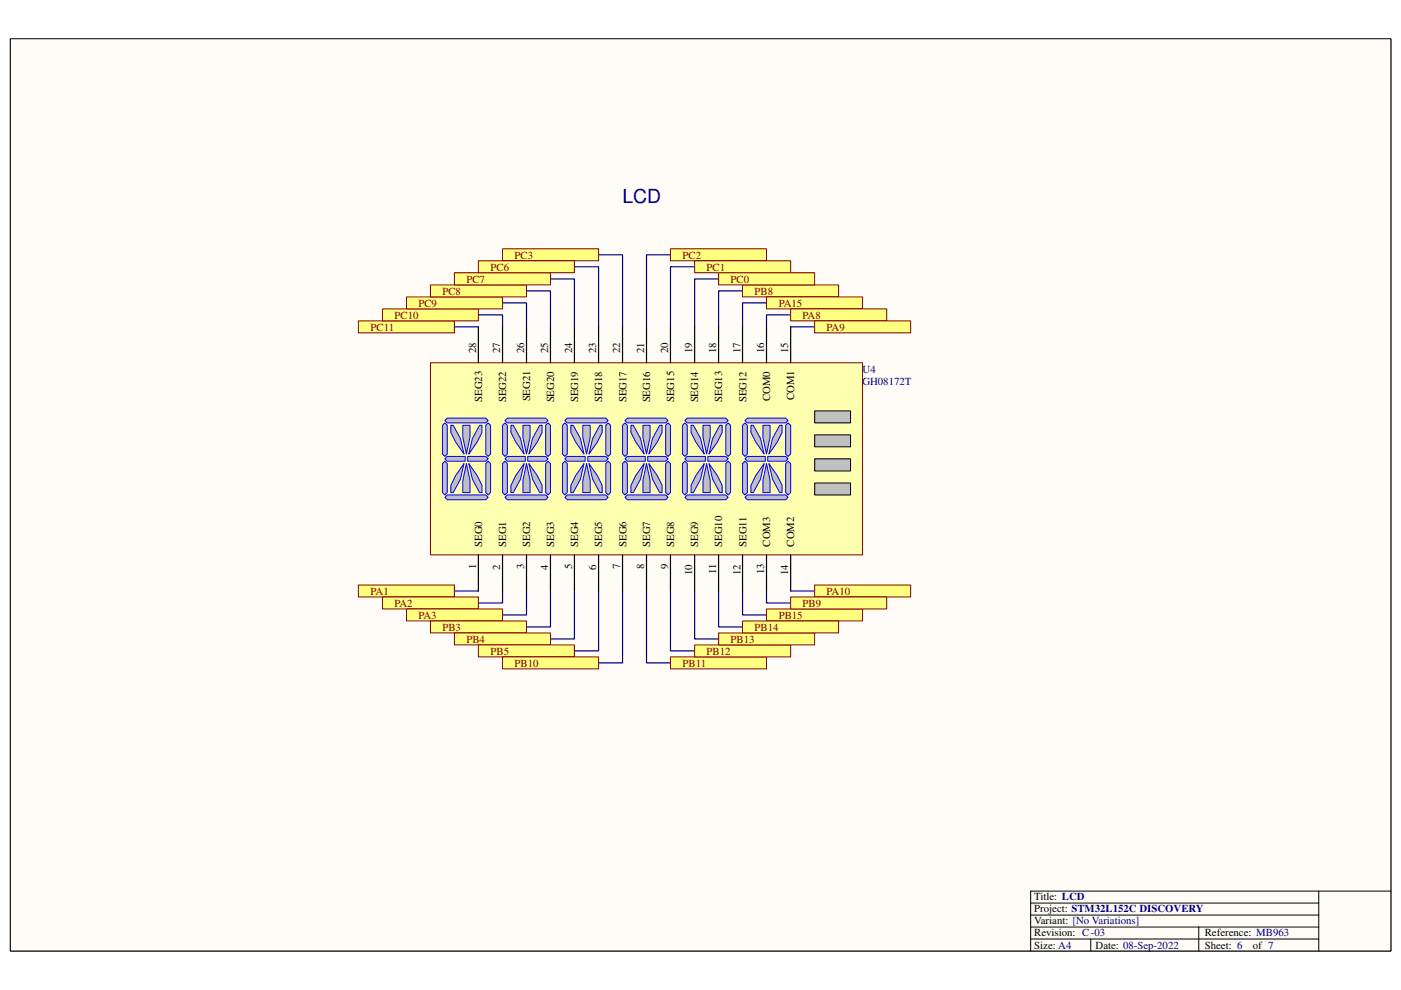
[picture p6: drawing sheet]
<svg xmlns="http://www.w3.org/2000/svg" width="297mm" height="210mm" viewBox="0 0 297 210" stroke-linecap="round" stroke-linejoin="round" font-family="sans-serif">
<defs><g id="words">
<text font-size="4.1" fill="#000080" x="132" y="43">LCD</text>
<g font-size="2.3" fill="#800000">
<text x="98.9" y="59.9">PC7</text>
<text x="104" y="57.4">PC6</text>
<text x="109.1" y="54.8">PC3</text>
<text x="144.7" y="54.8">PC2</text>
<text x="149.8" y="57.4">PC1</text>
<text x="154.9" y="59.9">PC0</text>
<text x="88.7" y="65">PC9</text>
<text x="93.8" y="62.5">PC8</text>
<text x="160" y="62.5">PB8</text>
<text x="165.1" y="65">PA15</text>
<text x="78.6" y="70.1">PC11</text>
<text x="83.6" y="67.6">PC10</text>
<text x="170.2" y="67.6">PA8</text>
<text x="175.3" y="70.1">PA9</text>
<text x="78.6" y="126.1">PA1</text>
<text x="83.6" y="128.7">PA2</text>
<text x="88.7" y="131.2">PA3</text>
<text x="165.1" y="131.2">PB15</text>
<text x="170.2" y="128.7">PB9</text>
<text x="175.3" y="126.1">PA10</text>
<text x="93.8" y="133.7">PB3</text>
<text x="98.9" y="136.3">PB4</text>
<text x="154.9" y="136.3">PB13</text>
<text x="160" y="133.7">PB14</text>
<text x="104" y="138.8">PB5</text>
<text x="109.1" y="141.4">PB10</text>
<text x="144.7" y="141.4">PB11</text>
<text x="149.8" y="138.8">PB12</text>
</g>
<g font-size="2.3">
<text x="101" y="74.9" transform="rotate(-90 101 74.9)">28</text>
<text x="106" y="74.9" transform="rotate(-90 106 74.9)">27</text>
<text x="111.2" y="74.9" transform="rotate(-90 111.2 74.9)">26</text>
<text x="116.2" y="74.9" transform="rotate(-90 116.2 74.9)">25</text>
<text x="121.3" y="74.9" transform="rotate(-90 121.3 74.9)">24</text>
<text x="126.4" y="74.9" transform="rotate(-90 126.4 74.9)">23</text>
<text x="131.5" y="74.9" transform="rotate(-90 131.5 74.9)">22</text>
<text x="136.6" y="74.9" transform="rotate(-90 136.6 74.9)">21</text>
<text x="141.7" y="74.9" transform="rotate(-90 141.7 74.9)">20</text>
<text x="146.8" y="74.9" transform="rotate(-90 146.8 74.9)">19</text>
<text x="151.8" y="74.9" transform="rotate(-90 151.8 74.9)">18</text>
<text x="157" y="74.9" transform="rotate(-90 157 74.9)">17</text>
<text x="162" y="74.9" transform="rotate(-90 162 74.9)">16</text>
<text x="167.1" y="74.9" transform="rotate(-90 167.1 74.9)">15</text>
<text x="102.2" y="85.2" transform="rotate(-90 102.2 85.2)">SEG23</text>
<text x="107.3" y="85.3" transform="rotate(-90 107.3 85.3)">SEG22</text>
<text x="112.4" y="85.1" transform="rotate(-90 112.4 85.1)">SEG21</text>
<text x="117.5" y="85.3" transform="rotate(-90 117.5 85.3)">SEG20</text>
<text x="122.6" y="85.3" transform="rotate(-90 122.6 85.3)">SEG19</text>
<text x="127.7" y="85.3" transform="rotate(-90 127.7 85.3)">SEG18</text>
<text x="132.8" y="85.3" transform="rotate(-90 132.8 85.3)">SEG17</text>
<text x="137.9" y="85.3" transform="rotate(-90 137.9 85.3)">SEG16</text>
<text x="143" y="85.2" transform="rotate(-90 143 85.2)">SEG15</text>
<text x="148" y="85.3" transform="rotate(-90 148 85.3)">SEG14</text>
<text x="153.1" y="85.2" transform="rotate(-90 153.1 85.2)">SEG13</text>
<text x="158.2" y="85.3" transform="rotate(-90 158.2 85.3)">SEG12</text>
<text x="163.3" y="85" transform="rotate(-90 163.3 85)">COM0</text>
<text x="168.4" y="84.8" transform="rotate(-90 168.4 84.8)">COM1</text>
<text x="102.2" y="115.9" transform="rotate(-90 102.2 115.9)">SEG0</text>
<text x="107.3" y="115.9" transform="rotate(-90 107.3 115.9)">SEG1</text>
<text x="112.4" y="115.9" transform="rotate(-90 112.4 115.9)">SEG2</text>
<text x="117.5" y="115.9" transform="rotate(-90 117.5 115.9)">SEG3</text>
<text x="122.6" y="115.9" transform="rotate(-90 122.6 115.9)">SEG4</text>
<text x="127.7" y="115.9" transform="rotate(-90 127.7 115.9)">SEG5</text>
<text x="132.8" y="115.9" transform="rotate(-90 132.8 115.9)">SEG6</text>
<text x="137.9" y="115.9" transform="rotate(-90 137.9 115.9)">SEG7</text>
<text x="143" y="115.9" transform="rotate(-90 143 115.9)">SEG8</text>
<text x="148" y="115.9" transform="rotate(-90 148 115.9)">SEG9</text>
<text x="153.1" y="115.9" transform="rotate(-90 153.1 115.9)">SEG10</text>
<text x="158.2" y="115.9" transform="rotate(-90 158.2 115.9)">SEG11</text>
<text x="163.3" y="115.9" transform="rotate(-90 163.3 115.9)">COM3</text>
<text x="168.4" y="115.9" transform="rotate(-90 168.4 115.9)">COM2</text>
<text x="101" y="120.6" transform="rotate(-90 101 120.6)">1</text>
<text x="106" y="120.8" transform="rotate(-90 106 120.8)">2</text>
<text x="111.2" y="120.6" transform="rotate(-90 111.2 120.6)">3</text>
<text x="116.2" y="120.8" transform="rotate(-90 116.2 120.8)">4</text>
<text x="121.3" y="120.7" transform="rotate(-90 121.3 120.7)">5</text>
<text x="126.4" y="120.8" transform="rotate(-90 126.4 120.8)">6</text>
<text x="131.5" y="120.7" transform="rotate(-90 131.5 120.7)">7</text>
<text x="136.6" y="120.7" transform="rotate(-90 136.6 120.7)">8</text>
<text x="141.7" y="120.7" transform="rotate(-90 141.7 120.7)">9</text>
<text x="146.8" y="121.9" transform="rotate(-90 146.8 121.9)">10</text>
<text x="151.8" y="121.7" transform="rotate(-90 151.8 121.7)">11</text>
<text x="157" y="121.9" transform="rotate(-90 157 121.9)">12</text>
<text x="162" y="121.8" transform="rotate(-90 162 121.8)">13</text>
<text x="167.1" y="121.9" transform="rotate(-90 167.1 121.9)">14</text>
<text x="219.3" y="190.8">Title: LCD</text>
<text x="219.3" y="193.3">Project: STM32L152C DISCOVERY</text>
<text x="219.3" y="195.8">Variant: [No Variations]</text>
<text x="219.3" y="201.2">Size: A4</text>
<text x="219.3" y="198.4">Revision: C 03</text>
<text x="232.3" y="201.2">Date: 08-Sep-2022</text>
<text x="255.4" y="198.4">Reference: MB963</text>
<text x="255.4" y="201.2">Sheet: 6</text>
<text x="265.6" y="201.2">of 7</text>
</g>
<g font-size="2.3" fill="#000080">
<text x="182.9" y="79">U4</text>
<text x="182.9" y="81.5">GH08172T</text>
<text x="231.3" y="198.4">-</text>
</g>
</g></defs>
<path d="M2.2 8.2h292.7v193.4h-292.7z" fill-rule="evenodd" fill="#fffcf8"/>
<path d="M2.2 8.2h292.7v193.4h-292.7z" fill="none" stroke="#000" stroke-width=".21"/>
<path d="M2.2 8.2h292.7v193.4h-292.7z" fill-rule="evenodd" fill="#fffcf8"/>
<path d="M2.2 8.2h292.7v193.4h-292.7zM218.5 191.5h61.1M218.5 194h61.1M218.5 199.1h61.1M218.5 196.6h61.1M231.3 199.1v2.5M254.2 196.6v5M279.6 188.9v12.7M294.9 188.9h-76.4v12.7" fill="none" stroke="#000" stroke-width=".21"/>
<g fill="none" stroke="#000080" stroke-width=".25">
<path d="M116.7 59.1h5.1v10.2M121.8 56.6h5.1v12.7M126.9 54h5.1v15.3M142.2 54h-5.1v15.3M147.3 56.6h-5.1v12.7M152.4 59.1h-5.1v10.2M96.3 69.3h5.1M101.4 66.8h5.1v2.5M106.5 64.2h5.1v5.1M111.6 61.7h5.1v7.6M157.4 61.7h-5v7.6M162.5 64.2h-5.1v5.1"/>
<path d="M167.6 66.8h-5.1v2.5M167.6 69.3h5.1M96.3 125.3h5.1M106.5 125.3v2.5h-5.1M111.6 125.3v5.1h-5.1M116.7 125.3v7.6h-5.1M121.8 125.3v10.2h-5.1M126.9 125.3v12.7h-5.1M132 125.3v15.2h-5.1M137.1 125.3v15.2h5.1M142.2 125.3v12.7h5.1M147.3 125.3v10.2h5.1"/>
<path d="M152.4 125.3v7.6h5M157.4 125.3v5.1h5.1M162.5 125.3v2.5h5.1M167.6 125.3h5.1"/>
</g>
<path d="M91.3 76.9h91.6v40.7h-91.6z" fill-rule="evenodd" fill="#ffffb0"/>
<path d="M91.3 76.9h91.6v40.7h-91.6z" fill="none" stroke="#800000" stroke-width=".21"/>
<g fill="none" stroke="#000" stroke-width=".25">
<path d="M101.4 69.3v7.6M106.5 69.3v7.6M111.6 69.3v7.6M116.7 69.3v7.6M121.8 69.3v7.6M126.9 69.3v7.6M132 69.3v7.6M137.1 69.3v7.6M142.2 69.3v7.6M147.3 69.3v7.6M152.4 69.3v7.6M157.4 69.3v7.6"/>
<path d="M162.5 69.3v7.6M167.6 69.3v7.6M101.4 117.6v7.7M106.5 117.6v7.7M111.6 117.6v7.7M116.7 117.6v7.7M121.8 117.6v7.7M126.9 117.6v7.7M132 117.6v7.7M137.1 117.6v7.7M142.2 117.6v7.7M147.3 117.6v7.7"/>
<path d="M152.4 117.6v7.7M157.4 117.6v7.7M162.5 117.6v7.7M167.6 117.6v7.7"/>
</g>
<path d="M157.9 89.2l.6-.6h8.1l.5 .6-.5 .5h-8.1z" fill-rule="evenodd" fill="#c0c0c0"/>
<path d="M157.9 89.2l.6-.6h8.1l.5 .6-.5 .5h-8.1z" fill="none" stroke="#00f" stroke-width=".21"/>
<path d="M157.9 97.3l.6-.5h3.8v1h-3.8z" fill-rule="evenodd" fill="#c0c0c0"/>
<path d="M157.9 97.3l.6-.5h3.8v1h-3.8z" fill="none" stroke="#00f" stroke-width=".21"/>
<path d="M162.8 96.8h3.8l.5 .5-.5 .5h-3.8z" fill-rule="evenodd" fill="#c0c0c0"/>
<path d="M162.8 96.8h3.8l.5 .5-.5 .5h-3.8z" fill="none" stroke="#00f" stroke-width=".21"/>
<path d="M157.9 105.5l.6-.6h8.1l.5 .6-.5 .5h-8.1z" fill-rule="evenodd" fill="#c0c0c0"/>
<path d="M157.9 105.5l.6-.6h8.1l.5 .6-.5 .5h-8.1z" fill="none" stroke="#00f" stroke-width=".21"/>
<path d="M157.9 89.7l.6 .5v6.1l-.6 .5-.5-.5v-6.1z" fill-rule="evenodd" fill="#c0c0c0"/>
<path d="M157.9 89.7l.6 .5v6.1l-.6 .5-.5-.5v-6.1z" fill="none" stroke="#00f" stroke-width=".21"/>
<path d="M167.1 89.7l.5 .5v6.1l-.5 .5-.5-.5v-6.1z" fill-rule="evenodd" fill="#c0c0c0"/>
<path d="M167.1 89.7l.5 .5v6.1l-.5 .5-.5-.5v-6.1z" fill="none" stroke="#00f" stroke-width=".21"/>
<path d="M167.1 97.8l.5 .5v6.1l-.5 .5-.5-.5v-6.1z" fill-rule="evenodd" fill="#c0c0c0"/>
<path d="M167.1 97.8l.5 .5v6.1l-.5 .5-.5-.5v-6.1z" fill="none" stroke="#00f" stroke-width=".21"/>
<path d="M157.9 97.8l.6 .5v6.1l-.6 .5-.5-.5v-6.1z" fill-rule="evenodd" fill="#c0c0c0"/>
<path d="M157.9 97.8l.6 .5v6.1l-.6 .5-.5-.5v-6.1z" fill="none" stroke="#00f" stroke-width=".21"/>
<path d="M161.8 90.2h1.5v2.5l-.8 3.6-.7-3.6z" fill-rule="evenodd" fill="#c0c0c0"/>
<path d="M161.8 90.2h1.5v2.5l-.8 3.6-.7-3.6z" fill="none" stroke="#00f" stroke-width=".21"/>
<path d="M162.5 98.3l.8 3.6v2.5h-1.5v-2.5z" fill-rule="evenodd" fill="#c0c0c0"/>
<path d="M162.5 98.3l.8 3.6v2.5h-1.5v-2.5z" fill="none" stroke="#00f" stroke-width=".21"/>
<path d="M159.2 90.2h.5l1.5 2.8 .8 3.3-1.8-2.6-1-2z" fill-rule="evenodd" fill="#c0c0c0"/>
<path d="M159.2 90.2h.5l1.5 2.8 .8 3.3-1.8-2.6-1-2z" fill="none" stroke="#00f" stroke-width=".21"/>
<path d="M163 98.3l1.8 2.5 1 2.1v1.5h-.5l-1.5-2.8z" fill-rule="evenodd" fill="#c0c0c0"/>
<path d="M163 98.3l1.8 2.5 1 2.1v1.5h-.5l-1.5-2.8z" fill="none" stroke="#00f" stroke-width=".21"/>
<path d="M165.3 90.2h.5v1.5l-1 2-1.8 2.6 .8-3.3z" fill-rule="evenodd" fill="#c0c0c0"/>
<path d="M165.3 90.2h.5v1.5l-1 2-1.8 2.6 .8-3.3z" fill="none" stroke="#00f" stroke-width=".21"/>
<path d="M162 98.3l-.8 3.3-1.5 2.8h-.5v-1.5l1-2.1z" fill-rule="evenodd" fill="#c0c0c0"/>
<path d="M162 98.3l-.8 3.3-1.5 2.8h-.5v-1.5l1-2.1z" fill="none" stroke="#00f" stroke-width=".21"/>
<path d="M145.2 89.2l.5-.6h8.2l.5 .6-.5 .5h-8.2z" fill-rule="evenodd" fill="#c0c0c0"/>
<path d="M145.2 89.2l.5-.6h8.2l.5 .6-.5 .5h-8.2z" fill="none" stroke="#00f" stroke-width=".21"/>
<path d="M145.2 97.3l.5-.5h3.9v1h-3.9z" fill-rule="evenodd" fill="#c0c0c0"/>
<path d="M145.2 97.3l.5-.5h3.9v1h-3.9z" fill="none" stroke="#00f" stroke-width=".21"/>
<path d="M150.1 96.8h3.8l.5 .5-.5 .5h-3.8z" fill-rule="evenodd" fill="#c0c0c0"/>
<path d="M150.1 96.8h3.8l.5 .5-.5 .5h-3.8z" fill="none" stroke="#00f" stroke-width=".21"/>
<path d="M145.2 105.5l.5-.6h8.2l.5 .6-.5 .5h-8.2z" fill-rule="evenodd" fill="#c0c0c0"/>
<path d="M145.2 105.5l.5-.6h8.2l.5 .6-.5 .5h-8.2z" fill="none" stroke="#00f" stroke-width=".21"/>
<path d="M145.2 89.7l.5 .5v6.1l-.5 .5-.5-.5v-6.1z" fill-rule="evenodd" fill="#c0c0c0"/>
<path d="M145.2 89.7l.5 .5v6.1l-.5 .5-.5-.5v-6.1z" fill="none" stroke="#00f" stroke-width=".21"/>
<path d="M154.4 89.7l.5 .5v6.1l-.5 .5-.5-.5v-6.1z" fill-rule="evenodd" fill="#c0c0c0"/>
<path d="M154.4 89.7l.5 .5v6.1l-.5 .5-.5-.5v-6.1z" fill="none" stroke="#00f" stroke-width=".21"/>
<path d="M154.4 97.8l.5 .5v6.1l-.5 .5-.5-.5v-6.1z" fill-rule="evenodd" fill="#c0c0c0"/>
<path d="M154.4 97.8l.5 .5v6.1l-.5 .5-.5-.5v-6.1z" fill="none" stroke="#00f" stroke-width=".21"/>
<path d="M145.2 97.8l.5 .5v6.1l-.5 .5-.5-.5v-6.1z" fill-rule="evenodd" fill="#c0c0c0"/>
<path d="M145.2 97.8l.5 .5v6.1l-.5 .5-.5-.5v-6.1z" fill="none" stroke="#00f" stroke-width=".21"/>
<path d="M149.1 90.2h1.5v2.5l-.8 3.6-.7-3.6z" fill-rule="evenodd" fill="#c0c0c0"/>
<path d="M149.1 90.2h1.5v2.5l-.8 3.6-.7-3.6z" fill="none" stroke="#00f" stroke-width=".21"/>
<path d="M149.8 98.3l.8 3.6v2.5h-1.5v-2.5z" fill-rule="evenodd" fill="#c0c0c0"/>
<path d="M149.8 98.3l.8 3.6v2.5h-1.5v-2.5z" fill="none" stroke="#00f" stroke-width=".21"/>
<path d="M146.5 90.2h.5l1.5 2.8 .8 3.3-1.8-2.6-1-2z" fill-rule="evenodd" fill="#c0c0c0"/>
<path d="M146.5 90.2h.5l1.5 2.8 .8 3.3-1.8-2.6-1-2z" fill="none" stroke="#00f" stroke-width=".21"/>
<path d="M150.3 98.3l1.8 2.5 1 2.1v1.5h-.5l-1.5-2.8z" fill-rule="evenodd" fill="#c0c0c0"/>
<path d="M150.3 98.3l1.8 2.5 1 2.1v1.5h-.5l-1.5-2.8z" fill="none" stroke="#00f" stroke-width=".21"/>
<path d="M152.6 90.2h.5v1.5l-1 2-1.8 2.6 .8-3.3z" fill-rule="evenodd" fill="#c0c0c0"/>
<path d="M152.6 90.2h.5v1.5l-1 2-1.8 2.6 .8-3.3z" fill="none" stroke="#00f" stroke-width=".21"/>
<path d="M149.3 98.3l-.8 3.3-1.5 2.8h-.5v-1.5l1-2.1z" fill-rule="evenodd" fill="#c0c0c0"/>
<path d="M149.3 98.3l-.8 3.3-1.5 2.8h-.5v-1.5l1-2.1z" fill="none" stroke="#00f" stroke-width=".21"/>
<path d="M132.5 89.2l.5-.6h8.1l.5 .6-.5 .5h-8.1z" fill-rule="evenodd" fill="#c0c0c0"/>
<path d="M132.5 89.2l.5-.6h8.1l.5 .6-.5 .5h-8.1z" fill="none" stroke="#00f" stroke-width=".21"/>
<path d="M132.5 97.3l.5-.5h3.8v1h-3.8z" fill-rule="evenodd" fill="#c0c0c0"/>
<path d="M132.5 97.3l.5-.5h3.8v1h-3.8z" fill="none" stroke="#00f" stroke-width=".21"/>
<path d="M137.3 96.8h3.8l.5 .5-.5 .5h-3.8z" fill-rule="evenodd" fill="#c0c0c0"/>
<path d="M137.3 96.8h3.8l.5 .5-.5 .5h-3.8z" fill="none" stroke="#00f" stroke-width=".21"/>
<path d="M132.5 105.5l.5-.6h8.1l.5 .6-.5 .5h-8.1z" fill-rule="evenodd" fill="#c0c0c0"/>
<path d="M132.5 105.5l.5-.6h8.1l.5 .6-.5 .5h-8.1z" fill="none" stroke="#00f" stroke-width=".21"/>
<path d="M132.5 89.7l.5 .5v6.1l-.5 .5-.5-.5v-6.1z" fill-rule="evenodd" fill="#c0c0c0"/>
<path d="M132.5 89.7l.5 .5v6.1l-.5 .5-.5-.5v-6.1z" fill="none" stroke="#00f" stroke-width=".21"/>
<path d="M141.1 90.2l.5-.5 .6 .5v6.1l-.6 .5-.5-.5z" fill-rule="evenodd" fill="#c0c0c0"/>
<path d="M141.1 90.2l.5-.5 .6 .5v6.1l-.6 .5-.5-.5z" fill="none" stroke="#00f" stroke-width=".21"/>
<path d="M141.1 98.3l.5-.5 .6 .5v6.1l-.6 .5-.5-.5z" fill-rule="evenodd" fill="#c0c0c0"/>
<path d="M141.1 98.3l.5-.5 .6 .5v6.1l-.6 .5-.5-.5z" fill="none" stroke="#00f" stroke-width=".21"/>
<path d="M132.5 97.8l.5 .5v6.1l-.5 .5-.5-.5v-6.1z" fill-rule="evenodd" fill="#c0c0c0"/>
<path d="M132.5 97.8l.5 .5v6.1l-.5 .5-.5-.5v-6.1z" fill="none" stroke="#00f" stroke-width=".21"/>
<path d="M136.3 90.2h1.5v2.5l-.7 3.6-.8-3.6z" fill-rule="evenodd" fill="#c0c0c0"/>
<path d="M136.3 90.2h1.5v2.5l-.7 3.6-.8-3.6z" fill="none" stroke="#00f" stroke-width=".21"/>
<path d="M137.1 98.3l.7 3.6v2.5h-1.5v-2.5z" fill-rule="evenodd" fill="#c0c0c0"/>
<path d="M137.1 98.3l.7 3.6v2.5h-1.5v-2.5z" fill="none" stroke="#00f" stroke-width=".21"/>
<path d="M133.8 90.2h.5l1.5 2.8 .8 3.3-1.8-2.6-1-2z" fill-rule="evenodd" fill="#c0c0c0"/>
<path d="M133.8 90.2h.5l1.5 2.8 .8 3.3-1.8-2.6-1-2z" fill="none" stroke="#00f" stroke-width=".21"/>
<path d="M137.6 98.3l1.8 2.5 1 2.1v1.5h-.5l-1.6-2.8z" fill-rule="evenodd" fill="#c0c0c0"/>
<path d="M137.6 98.3l1.8 2.5 1 2.1v1.5h-.5l-1.6-2.8z" fill="none" stroke="#00f" stroke-width=".21"/>
<path d="M139.9 90.2h.5v1.5l-1 2-1.8 2.6 .7-3.3z" fill-rule="evenodd" fill="#c0c0c0"/>
<path d="M139.9 90.2h.5v1.5l-1 2-1.8 2.6 .7-3.3z" fill="none" stroke="#00f" stroke-width=".21"/>
<path d="M136.6 98.3l-.8 3.3-1.5 2.8h-.5v-1.5l1-2.1z" fill-rule="evenodd" fill="#c0c0c0"/>
<path d="M136.6 98.3l-.8 3.3-1.5 2.8h-.5v-1.5l1-2.1z" fill="none" stroke="#00f" stroke-width=".21"/>
<path d="M119.8 89.2l.5-.6h8.1l.5 .6-.5 .5h-8.1z" fill-rule="evenodd" fill="#c0c0c0"/>
<path d="M119.8 89.2l.5-.6h8.1l.5 .6-.5 .5h-8.1z" fill="none" stroke="#00f" stroke-width=".21"/>
<path d="M119.8 97.3l.5-.5h3.8v1h-3.8z" fill-rule="evenodd" fill="#c0c0c0"/>
<path d="M119.8 97.3l.5-.5h3.8v1h-3.8z" fill="none" stroke="#00f" stroke-width=".21"/>
<path d="M124.6 96.8h3.8l.5 .5-.5 .5h-3.8z" fill-rule="evenodd" fill="#c0c0c0"/>
<path d="M124.6 96.8h3.8l.5 .5-.5 .5h-3.8z" fill="none" stroke="#00f" stroke-width=".21"/>
<path d="M119.8 105.5l.5-.6h8.1l.5 .6-.5 .5h-8.1z" fill-rule="evenodd" fill="#c0c0c0"/>
<path d="M119.8 105.5l.5-.6h8.1l.5 .6-.5 .5h-8.1z" fill="none" stroke="#00f" stroke-width=".21"/>
<path d="M119.8 89.7l.5 .5v6.1l-.5 .5-.6-.5v-6.1z" fill-rule="evenodd" fill="#c0c0c0"/>
<path d="M119.8 89.7l.5 .5v6.1l-.5 .5-.6-.5v-6.1z" fill="none" stroke="#00f" stroke-width=".21"/>
<path d="M128.4 90.2l.5-.5 .6 .5v6.1l-.6 .5-.5-.5z" fill-rule="evenodd" fill="#c0c0c0"/>
<path d="M128.4 90.2l.5-.5 .6 .5v6.1l-.6 .5-.5-.5z" fill="none" stroke="#00f" stroke-width=".21"/>
<path d="M128.4 98.3l.5-.5 .6 .5v6.1l-.6 .5-.5-.5z" fill-rule="evenodd" fill="#c0c0c0"/>
<path d="M128.4 98.3l.5-.5 .6 .5v6.1l-.6 .5-.5-.5z" fill="none" stroke="#00f" stroke-width=".21"/>
<path d="M119.8 97.8l.5 .5v6.1l-.5 .5-.6-.5v-6.1z" fill-rule="evenodd" fill="#c0c0c0"/>
<path d="M119.8 97.8l.5 .5v6.1l-.5 .5-.6-.5v-6.1z" fill="none" stroke="#00f" stroke-width=".21"/>
<path d="M123.6 90.2h1.5v2.5l-.7 3.6-.8-3.6z" fill-rule="evenodd" fill="#c0c0c0"/>
<path d="M123.6 90.2h1.5v2.5l-.7 3.6-.8-3.6z" fill="none" stroke="#00f" stroke-width=".21"/>
<path d="M124.4 98.3l.7 3.6v2.5h-1.5v-2.5z" fill-rule="evenodd" fill="#c0c0c0"/>
<path d="M124.4 98.3l.7 3.6v2.5h-1.5v-2.5z" fill="none" stroke="#00f" stroke-width=".21"/>
<path d="M121 90.2h.5l1.6 2.8 .7 3.3-1.8-2.6-1-2z" fill-rule="evenodd" fill="#c0c0c0"/>
<path d="M121 90.2h.5l1.6 2.8 .7 3.3-1.8-2.6-1-2z" fill="none" stroke="#00f" stroke-width=".21"/>
<path d="M124.9 98.3l1.8 2.5 1 2.1v1.5h-.5l-1.6-2.8z" fill-rule="evenodd" fill="#c0c0c0"/>
<path d="M124.9 98.3l1.8 2.5 1 2.1v1.5h-.5l-1.6-2.8z" fill="none" stroke="#00f" stroke-width=".21"/>
<path d="M127.2 90.2h.5v1.5l-1 2-1.8 2.6 .7-3.3z" fill-rule="evenodd" fill="#c0c0c0"/>
<path d="M127.2 90.2h.5v1.5l-1 2-1.8 2.6 .7-3.3z" fill="none" stroke="#00f" stroke-width=".21"/>
<path d="M123.8 98.3l-.7 3.3-1.6 2.8h-.5v-1.5l1-2.1z" fill-rule="evenodd" fill="#c0c0c0"/>
<path d="M123.8 98.3l-.7 3.3-1.6 2.8h-.5v-1.5l1-2.1z" fill="none" stroke="#00f" stroke-width=".21"/>
<path d="M107.1 89.2l.5-.6h8.1l.5 .6-.5 .5h-8.1z" fill-rule="evenodd" fill="#c0c0c0"/>
<path d="M107.1 89.2l.5-.6h8.1l.5 .6-.5 .5h-8.1z" fill="none" stroke="#00f" stroke-width=".21"/>
<path d="M107.1 97.3l.5-.5h3.8v1h-3.8z" fill-rule="evenodd" fill="#c0c0c0"/>
<path d="M107.1 97.3l.5-.5h3.8v1h-3.8z" fill="none" stroke="#00f" stroke-width=".21"/>
<path d="M111.9 96.8h3.8l.5 .5-.5 .5h-3.8z" fill-rule="evenodd" fill="#c0c0c0"/>
<path d="M111.9 96.8h3.8l.5 .5-.5 .5h-3.8z" fill="none" stroke="#00f" stroke-width=".21"/>
<path d="M107.1 105.5l.5-.6h8.1l.5 .6-.5 .5h-8.1z" fill-rule="evenodd" fill="#c0c0c0"/>
<path d="M107.1 105.5l.5-.6h8.1l.5 .6-.5 .5h-8.1z" fill="none" stroke="#00f" stroke-width=".21"/>
<path d="M107.1 89.7l.5 .5v6.1l-.5 .5-.6-.5v-6.1z" fill-rule="evenodd" fill="#c0c0c0"/>
<path d="M107.1 89.7l.5 .5v6.1l-.5 .5-.6-.5v-6.1z" fill="none" stroke="#00f" stroke-width=".21"/>
<path d="M116.2 89.7l.5 .5v6.1l-.5 .5-.5-.5v-6.1z" fill-rule="evenodd" fill="#c0c0c0"/>
<path d="M116.2 89.7l.5 .5v6.1l-.5 .5-.5-.5v-6.1z" fill="none" stroke="#00f" stroke-width=".21"/>
<path d="M116.2 97.8l.5 .5v6.1l-.5 .5-.5-.5v-6.1z" fill-rule="evenodd" fill="#c0c0c0"/>
<path d="M116.2 97.8l.5 .5v6.1l-.5 .5-.5-.5v-6.1z" fill="none" stroke="#00f" stroke-width=".21"/>
<path d="M106.5 98.3l.6-.5 .5 .5v6.1l-.5 .5-.6-.5z" fill-rule="evenodd" fill="#c0c0c0"/>
<path d="M106.5 98.3l.6-.5 .5 .5v6.1l-.5 .5-.6-.5z" fill="none" stroke="#00f" stroke-width=".21"/>
<path d="M110.9 90.2h1.5v2.5l-.8 3.6-.7-3.6z" fill-rule="evenodd" fill="#c0c0c0"/>
<path d="M110.9 90.2h1.5v2.5l-.8 3.6-.7-3.6z" fill="none" stroke="#00f" stroke-width=".21"/>
<path d="M111.6 98.3l.8 3.6v2.5h-1.5v-2.5z" fill-rule="evenodd" fill="#c0c0c0"/>
<path d="M111.6 98.3l.8 3.6v2.5h-1.5v-2.5z" fill="none" stroke="#00f" stroke-width=".21"/>
<path d="M108.3 90.2h.5l1.6 2.8 .7 3.3-1.8-2.6-1-2z" fill-rule="evenodd" fill="#c0c0c0"/>
<path d="M108.3 90.2h.5l1.6 2.8 .7 3.3-1.8-2.6-1-2z" fill="none" stroke="#00f" stroke-width=".21"/>
<path d="M112.1 98.3l1.8 2.5 1 2.1v1.5h-.5l-1.5-2.8z" fill-rule="evenodd" fill="#c0c0c0"/>
<path d="M112.1 98.3l1.8 2.5 1 2.1v1.5h-.5l-1.5-2.8z" fill="none" stroke="#00f" stroke-width=".21"/>
<path d="M114.4 90.2h.5v1.5l-1 2-1.8 2.6 .8-3.3z" fill-rule="evenodd" fill="#c0c0c0"/>
<path d="M114.4 90.2h.5v1.5l-1 2-1.8 2.6 .8-3.3z" fill="none" stroke="#00f" stroke-width=".21"/>
<path d="M111.1 98.3l-.7 3.3-1.6 2.8h-.5v-1.5l1-2.1z" fill-rule="evenodd" fill="#c0c0c0"/>
<path d="M111.1 98.3l-.7 3.3-1.6 2.8h-.5v-1.5l1-2.1z" fill="none" stroke="#00f" stroke-width=".21"/>
<path d="M94.3 89.2l.5-.6h8.2l.5 .6-.5 .5h-8.2z" fill-rule="evenodd" fill="#c0c0c0"/>
<path d="M94.3 89.2l.5-.6h8.2l.5 .6-.5 .5h-8.2z" fill="none" stroke="#00f" stroke-width=".21"/>
<path d="M94.3 97.3l.5-.5h3.8v1h-3.8z" fill-rule="evenodd" fill="#c0c0c0"/>
<path d="M94.3 97.3l.5-.5h3.8v1h-3.8z" fill="none" stroke="#00f" stroke-width=".21"/>
<path d="M99.1 96.8h3.9l.5 .5-.5 .5h-3.9z" fill-rule="evenodd" fill="#c0c0c0"/>
<path d="M99.1 96.8h3.9l.5 .5-.5 .5h-3.9z" fill="none" stroke="#00f" stroke-width=".21"/>
<path d="M94.3 105.5l.5-.6h8.2l.5 .6-.5 .5h-8.2z" fill-rule="evenodd" fill="#c0c0c0"/>
<path d="M94.3 105.5l.5-.6h8.2l.5 .6-.5 .5h-8.2z" fill="none" stroke="#00f" stroke-width=".21"/>
<path d="M94.3 89.7l.5 .5v6.1l-.5 .5-.5-.5v-6.1z" fill-rule="evenodd" fill="#c0c0c0"/>
<path d="M94.3 89.7l.5 .5v6.1l-.5 .5-.5-.5v-6.1z" fill="none" stroke="#00f" stroke-width=".21"/>
<path d="M103.5 89.7l.5 .5v6.1l-.5 .5-.5-.5v-6.1z" fill-rule="evenodd" fill="#c0c0c0"/>
<path d="M103.5 89.7l.5 .5v6.1l-.5 .5-.5-.5v-6.1z" fill="none" stroke="#00f" stroke-width=".21"/>
<path d="M103.5 97.8l.5 .5v6.1l-.5 .5-.5-.5v-6.1z" fill-rule="evenodd" fill="#c0c0c0"/>
<path d="M103.5 97.8l.5 .5v6.1l-.5 .5-.5-.5v-6.1z" fill="none" stroke="#00f" stroke-width=".21"/>
<path d="M94.3 97.8l.5 .5v6.1l-.5 .5-.5-.5v-6.1z" fill-rule="evenodd" fill="#c0c0c0"/>
<path d="M94.3 97.8l.5 .5v6.1l-.5 .5-.5-.5v-6.1z" fill="none" stroke="#00f" stroke-width=".21"/>
<path d="M98.1 90.2h1.5v2.5l-.7 3.6-.8-3.6z" fill-rule="evenodd" fill="#c0c0c0"/>
<path d="M98.1 90.2h1.5v2.5l-.7 3.6-.8-3.6z" fill="none" stroke="#00f" stroke-width=".21"/>
<path d="M98.9 98.3l.7 3.6v2.5h-1.5v-2.5z" fill-rule="evenodd" fill="#c0c0c0"/>
<path d="M98.9 98.3l.7 3.6v2.5h-1.5v-2.5z" fill="none" stroke="#00f" stroke-width=".21"/>
<path d="M95.6 90.2h.5l1.5 2.8 .8 3.3-1.8-2.6-1-2z" fill-rule="evenodd" fill="#c0c0c0"/>
<path d="M95.6 90.2h.5l1.5 2.8 .8 3.3-1.8-2.6-1-2z" fill="none" stroke="#00f" stroke-width=".21"/>
<path d="M99.4 98.3l1.8 2.5 1 2.1v1.5h-.5l-1.5-2.8z" fill-rule="evenodd" fill="#c0c0c0"/>
<path d="M99.4 98.3l1.8 2.5 1 2.1v1.5h-.5l-1.5-2.8z" fill="none" stroke="#00f" stroke-width=".21"/>
<path d="M101.7 90.2h.5v1.5l-1 2-1.8 2.6 .8-3.3z" fill-rule="evenodd" fill="#c0c0c0"/>
<path d="M101.7 90.2h.5v1.5l-1 2-1.8 2.6 .8-3.3z" fill="none" stroke="#00f" stroke-width=".21"/>
<path d="M98.4 98.3l-.8 3.3-1.5 2.8h-.5v-1.5l1-2.1z" fill-rule="evenodd" fill="#c0c0c0"/>
<path d="M98.4 98.3l-.8 3.3-1.5 2.8h-.5v-1.5l1-2.1z" fill="none" stroke="#00f" stroke-width=".21"/>
<path d="M172.7 87.1h7.6v2.6h-7.6z" fill-rule="evenodd" fill="#c0c0c0"/>
<path d="M172.7 87.1h7.6v2.6h-7.6z" fill="none" stroke="#000" stroke-width=".21"/>
<path d="M172.7 97.3h7.6v2.6h-7.6z" fill-rule="evenodd" fill="#c0c0c0"/>
<path d="M172.7 97.3h7.6v2.6h-7.6z" fill="none" stroke="#000" stroke-width=".21"/>
<path d="M172.7 92.2h7.6v2.5h-7.6z" fill-rule="evenodd" fill="#c0c0c0"/>
<path d="M172.7 92.2h7.6v2.5h-7.6z" fill="none" stroke="#000" stroke-width=".21"/>
<path d="M172.7 102.4h7.6v2.5h-7.6z" fill-rule="evenodd" fill="#c0c0c0"/>
<path d="M172.7 102.4h7.6v2.5h-7.6z" fill="none" stroke="#000" stroke-width=".21"/>
<path d="M157.4 60.4h20.4v2.5h-20.4z" fill-rule="evenodd" fill="#ffff80"/>
<path d="M157.4 60.4h20.4v2.5h-20.4z" fill="none" stroke="#800000" stroke-width=".21"/>
<path d="M162.5 62.9h20.4v2.6h-20.4z" fill-rule="evenodd" fill="#ffff80"/>
<path d="M162.5 62.9h20.4v2.6h-20.4z" fill="none" stroke="#800000" stroke-width=".21"/>
<path d="M162.5 129.1h20.4v2.6h-20.4z" fill-rule="evenodd" fill="#ffff80"/>
<path d="M162.5 129.1h20.4v2.6h-20.4z" fill="none" stroke="#800000" stroke-width=".21"/>
<path d="M142.2 52.7h20.3v2.6h-20.3z" fill-rule="evenodd" fill="#ffff80"/>
<path d="M142.2 52.7h20.3v2.6h-20.3z" fill="none" stroke="#800000" stroke-width=".21"/>
<path d="M147.3 55.3h20.3v2.5h-20.3z" fill-rule="evenodd" fill="#ffff80"/>
<path d="M147.3 55.3h20.3v2.5h-20.3z" fill="none" stroke="#800000" stroke-width=".21"/>
<path d="M152.4 57.8h20.3v2.6h-20.3z" fill-rule="evenodd" fill="#ffff80"/>
<path d="M152.4 57.8h20.3v2.6h-20.3z" fill="none" stroke="#800000" stroke-width=".21"/>
<path d="M76 68h20.3v2.6h-20.3z" fill-rule="evenodd" fill="#ffff80"/>
<path d="M76 68h20.3v2.6h-20.3z" fill="none" stroke="#800000" stroke-width=".21"/>
<path d="M81.1 65.5h20.3v2.5h-20.3z" fill-rule="evenodd" fill="#ffff80"/>
<path d="M81.1 65.5h20.3v2.5h-20.3z" fill="none" stroke="#800000" stroke-width=".21"/>
<path d="M86.2 62.9h20.3v2.6h-20.3z" fill-rule="evenodd" fill="#ffff80"/>
<path d="M86.2 62.9h20.3v2.6h-20.3z" fill="none" stroke="#800000" stroke-width=".21"/>
<path d="M91.3 60.4h20.3v2.5h-20.3z" fill-rule="evenodd" fill="#ffff80"/>
<path d="M91.3 60.4h20.3v2.5h-20.3z" fill="none" stroke="#800000" stroke-width=".21"/>
<path d="M106.5 52.7h20.4v2.6h-20.4z" fill-rule="evenodd" fill="#ffff80"/>
<path d="M106.5 52.7h20.4v2.6h-20.4z" fill="none" stroke="#800000" stroke-width=".21"/>
<path d="M96.3 57.8h20.4v2.6h-20.4z" fill-rule="evenodd" fill="#ffff80"/>
<path d="M96.3 57.8h20.4v2.6h-20.4z" fill="none" stroke="#800000" stroke-width=".21"/>
<path d="M101.4 55.3h20.4v2.5h-20.4z" fill-rule="evenodd" fill="#ffff80"/>
<path d="M101.4 55.3h20.4v2.5h-20.4z" fill="none" stroke="#800000" stroke-width=".21"/>
<path d="M167.6 65.5h20.4v2.5h-20.4z" fill-rule="evenodd" fill="#ffff80"/>
<path d="M167.6 65.5h20.4v2.5h-20.4z" fill="none" stroke="#800000" stroke-width=".21"/>
<path d="M172.7 68h20.4v2.6h-20.4z" fill-rule="evenodd" fill="#ffff80"/>
<path d="M172.7 68h20.4v2.6h-20.4z" fill="none" stroke="#800000" stroke-width=".21"/>
<path d="M172.7 124h20.4v2.6h-20.4z" fill-rule="evenodd" fill="#ffff80"/>
<path d="M172.7 124h20.4v2.6h-20.4z" fill="none" stroke="#800000" stroke-width=".21"/>
<path d="M76 124h20.3v2.6h-20.3z" fill-rule="evenodd" fill="#ffff80"/>
<path d="M76 124h20.3v2.6h-20.3z" fill="none" stroke="#800000" stroke-width=".21"/>
<path d="M81.1 126.6h20.3v2.5h-20.3z" fill-rule="evenodd" fill="#ffff80"/>
<path d="M81.1 126.6h20.3v2.5h-20.3z" fill="none" stroke="#800000" stroke-width=".21"/>
<path d="M86.2 129.1h20.3v2.6h-20.3z" fill-rule="evenodd" fill="#ffff80"/>
<path d="M86.2 129.1h20.3v2.6h-20.3z" fill="none" stroke="#800000" stroke-width=".21"/>
<path d="M91.3 131.7h20.3v2.5h-20.3z" fill-rule="evenodd" fill="#ffff80"/>
<path d="M91.3 131.7h20.3v2.5h-20.3z" fill="none" stroke="#800000" stroke-width=".21"/>
<path d="M96.3 134.2h20.4v2.5h-20.4z" fill-rule="evenodd" fill="#ffff80"/>
<path d="M96.3 134.2h20.4v2.5h-20.4z" fill="none" stroke="#800000" stroke-width=".21"/>
<path d="M101.4 136.7h20.4v2.6h-20.4z" fill-rule="evenodd" fill="#ffff80"/>
<path d="M101.4 136.7h20.4v2.6h-20.4z" fill="none" stroke="#800000" stroke-width=".21"/>
<path d="M106.5 139.3h20.4v2.5h-20.4z" fill-rule="evenodd" fill="#ffff80"/>
<path d="M106.5 139.3h20.4v2.5h-20.4z" fill="none" stroke="#800000" stroke-width=".21"/>
<path d="M142.2 139.3h20.3v2.5h-20.3z" fill-rule="evenodd" fill="#ffff80"/>
<path d="M142.2 139.3h20.3v2.5h-20.3z" fill="none" stroke="#800000" stroke-width=".21"/>
<path d="M167.6 126.6h20.4v2.5h-20.4z" fill-rule="evenodd" fill="#ffff80"/>
<path d="M167.6 126.6h20.4v2.5h-20.4z" fill="none" stroke="#800000" stroke-width=".21"/>
<path d="M147.3 136.7h20.3v2.6h-20.3z" fill-rule="evenodd" fill="#ffff80"/>
<path d="M147.3 136.7h20.3v2.6h-20.3z" fill="none" stroke="#800000" stroke-width=".21"/>
<path d="M152.4 134.2h20.3v2.5h-20.3z" fill-rule="evenodd" fill="#ffff80"/>
<path d="M152.4 134.2h20.3v2.5h-20.3z" fill="none" stroke="#800000" stroke-width=".21"/>
<path d="M157.4 131.7h20.4v2.5h-20.4z" fill-rule="evenodd" fill="#ffff80"/>
<path d="M157.4 131.7h20.4v2.5h-20.4z" fill="none" stroke="#800000" stroke-width=".21"/>
<use href="#words"/>
</svg>
